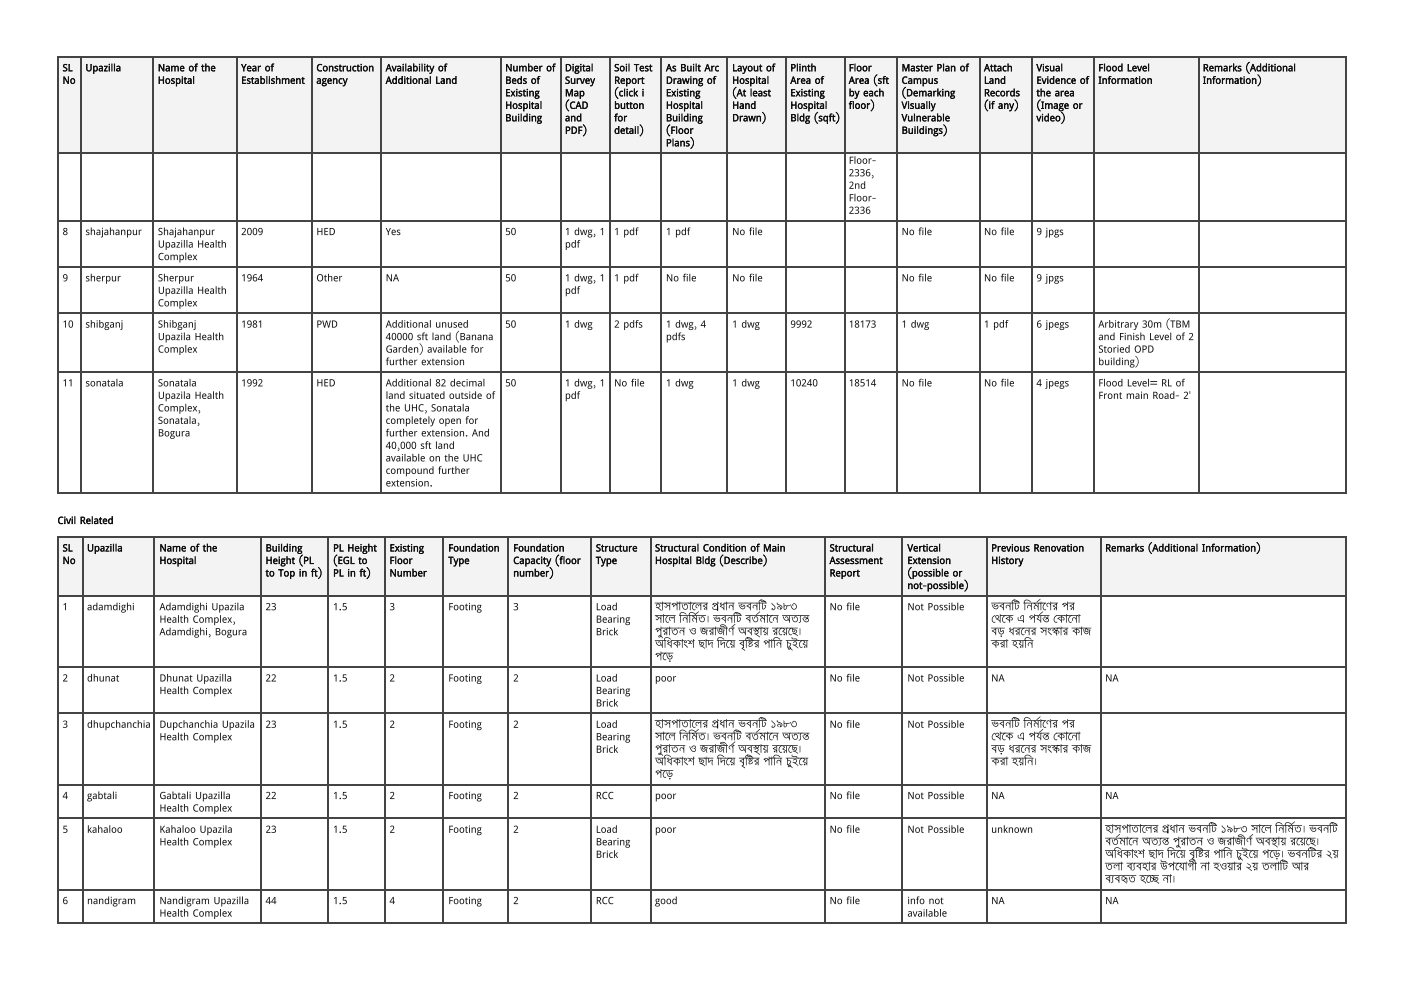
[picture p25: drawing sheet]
<svg xmlns="http://www.w3.org/2000/svg" width="297mm" height="210mm" viewBox="0 0 297 210" stroke-linecap="round" stroke-linejoin="round" font-family="sans-serif">
<defs><g id="words">
<g font-size="2.1" fill="#111">
<text x="13.2" y="15.1">SL</text>
<text x="13.2" y="17.7">No</text>
<text x="18.1" y="15.1">Upazilla</text>
<text x="33.4" y="15.1">Name of the</text>
<text x="33.4" y="17.7">Hospital</text>
<text x="51" y="15.1">Year of</text>
<text x="51" y="17.7">Establishment</text>
<text x="66.9" y="15.1">Construction</text>
<text x="66.9" y="17.7">agency</text>
<text x="81.6" y="15.1">Availability of</text>
<text x="81.6" y="17.7">Additional Land</text>
<text x="106.9" y="15.1">Number of</text>
<text x="106.9" y="17.7">Beds of</text>
<text x="119.5" y="15.1">Digital</text>
<text x="119.5" y="17.7">Survey</text>
<text x="129.9" y="15.1">Soil Test</text>
<text x="129.9" y="17.7">Report</text>
<text x="140.9" y="15.1">As Built Arc</text>
<text x="140.9" y="17.7">Drawing of</text>
<text x="154.9" y="15.1">Layout of</text>
<text x="154.9" y="17.7">Hospital</text>
<text x="167.2" y="15.1">Plinth</text>
<text x="167.2" y="17.7">Area of</text>
<text x="179.6" y="15.1">Floor</text>
<text x="179.6" y="17.7">Area (sft</text>
<text x="190.7" y="15.1">Master Plan of</text>
<text x="190.7" y="17.7">Campus</text>
<text x="208.2" y="15.1">Attach</text>
<text x="208.2" y="17.7">Land</text>
<text x="219.3" y="15.1">Visual</text>
<text x="219.3" y="17.7">Evidence of</text>
<text x="232.3" y="15.1">Flood Level</text>
<text x="232.3" y="17.7">Information</text>
<text x="254.4" y="15.1">Remarks (Additional</text>
<text x="254.4" y="17.7">Information)</text>
<text x="106.9" y="20.4">Existing</text>
<text x="106.9" y="23">Hospital</text>
<text x="119.5" y="20.4">Map</text>
<text x="119.5" y="23">(CAD</text>
<text x="129.9" y="20.4">(click i</text>
<text x="129.9" y="23">button</text>
<text x="140.9" y="20.4">Existing</text>
<text x="140.9" y="23">Hospital</text>
<text x="154.9" y="20.4">(At least</text>
<text x="154.9" y="23">Hand</text>
<text x="167.2" y="20.4">Existing</text>
<text x="167.2" y="23">Hospital</text>
<text x="179.6" y="20.4">by each</text>
<text x="179.6" y="23">floor)</text>
<text x="190.7" y="20.4">(Demarking</text>
<text x="190.7" y="23">Visually</text>
<text x="208.2" y="20.4">Records</text>
<text x="208.2" y="23">(if any)</text>
<text x="219.3" y="20.4">the area</text>
<text x="219.3" y="23">(Image or</text>
<text x="106.9" y="25.7">Building</text>
<text x="119.5" y="25.7">and</text>
<text x="119.5" y="28.3">PDF)</text>
<text x="129.9" y="25.7">for</text>
<text x="129.9" y="28.3">detail)</text>
<text x="140.9" y="25.7">Building</text>
<text x="140.9" y="28.3">(Floor</text>
<text x="154.9" y="25.7">Drawn)</text>
<text x="167.2" y="25.7">Bldg (sqft)</text>
<text x="190.7" y="25.7">Vulnerable</text>
<text x="190.7" y="28.3">Buildings)</text>
<text x="219.3" y="25.7">video)</text>
<text x="140.9" y="31">Plans)</text>
<text x="179.6" y="34.7">Floor-</text>
<text x="179.6" y="37.3">2336,</text>
<text x="179.6" y="40">2nd</text>
<text x="179.6" y="42.6">Floor-</text>
<text x="179.6" y="45.2">2336</text>
<text x="13.2" y="49.7">8</text>
<text x="18.1" y="49.7">shajahanpur</text>
<text x="33.4" y="49.7">Shajahanpur</text>
<text x="33.4" y="52.4">Upazilla Health</text>
<text x="51" y="49.7">2009</text>
<text x="66.9" y="49.7">HED</text>
<text x="81.6" y="49.7">Yes</text>
<text x="106.9" y="49.7">50</text>
<text x="119.5" y="49.7">1 dwg, 1</text>
<text x="119.5" y="52.4">pdf</text>
<text x="129.9" y="49.7">1 pdf</text>
<text x="140.9" y="49.7">1 pdf</text>
<text x="154.9" y="49.7">No file</text>
<text x="190.7" y="49.7">No file</text>
<text x="208.2" y="49.7">No file</text>
<text x="219.3" y="49.7">9 jpgs</text>
<text x="13.2" y="59.5">9</text>
<text x="18.1" y="59.5">sherpur</text>
<text x="33.4" y="55">Complex</text>
<text x="33.4" y="59.5">Sherpur</text>
<text x="51" y="59.5">1964</text>
<text x="66.9" y="59.5">Other</text>
<text x="81.6" y="59.5">NA</text>
<text x="106.9" y="59.5">50</text>
<text x="119.5" y="59.5">1 dwg, 1</text>
<text x="129.9" y="59.5">1 pdf</text>
<text x="140.9" y="59.5">No file</text>
<text x="154.9" y="59.5">No file</text>
<text x="190.7" y="59.5">No file</text>
<text x="208.2" y="59.5">No file</text>
<text x="219.3" y="59.5">9 jpgs</text>
<text x="33.4" y="62.2">Upazilla Health</text>
<text x="33.4" y="64.8">Complex</text>
<text x="119.5" y="62.2">pdf</text>
<text x="13.2" y="69.3">10</text>
<text x="18.1" y="69.3">shibganj</text>
<text x="33.4" y="69.3">Shibganj</text>
<text x="33.4" y="72">Upazila Health</text>
<text x="51" y="69.3">1981</text>
<text x="66.9" y="69.3">PWD</text>
<text x="81.6" y="69.3">Additional unused</text>
<text x="81.6" y="72">40000 sft land (Banana</text>
<text x="106.9" y="69.3">50</text>
<text x="119.5" y="69.3">1 dwg</text>
<text x="129.9" y="69.3">2 pdfs</text>
<text x="140.9" y="69.3">1 dwg, 4</text>
<text x="140.9" y="72">pdfs</text>
<text x="154.9" y="69.3">1 dwg</text>
<text x="167.2" y="69.3">9992</text>
<text x="179.6" y="69.3">18173</text>
<text x="190.7" y="69.3">1 dwg</text>
<text x="208.2" y="69.3">1 pdf</text>
<text x="219.3" y="69.3">6 jpegs</text>
<text x="232.3" y="69.3">Arbitrary 30m (TBM</text>
<text x="232.3" y="72">and Finish Level of 2</text>
<text x="33.4" y="74.6">Complex</text>
<text x="81.6" y="74.6">Garden) available for</text>
<text x="81.6" y="77.3">further extension</text>
<text x="232.3" y="74.6">Storied OPD</text>
<text x="232.3" y="77.3">building)</text>
<text x="13.2" y="81.8">11</text>
<text x="18.1" y="81.8">sonatala</text>
<text x="33.4" y="81.8">Sonatala</text>
<text x="51" y="81.8">1992</text>
<text x="66.9" y="81.8">HED</text>
<text x="81.6" y="81.8">Additional 82 decimal</text>
<text x="106.9" y="81.8">50</text>
<text x="119.5" y="81.8">1 dwg, 1</text>
<text x="129.9" y="81.8">No file</text>
<text x="140.9" y="81.8">1 dwg</text>
<text x="154.9" y="81.8">1 dwg</text>
<text x="167.2" y="81.8">10240</text>
<text x="179.6" y="81.8">18514</text>
<text x="190.7" y="81.8">No file</text>
<text x="208.2" y="81.8">No file</text>
<text x="219.3" y="81.8">4 jpegs</text>
<text x="232.3" y="81.8">Flood Level= RL of</text>
<text x="33.4" y="84.4">Upazila Health</text>
<text x="33.4" y="87">Complex,</text>
<text x="33.4" y="89.7">Sonatala,</text>
<text x="81.6" y="84.4">land situated outside of</text>
<text x="81.6" y="87">the UHC, Sonatala</text>
<text x="81.6" y="89.7">completely open for</text>
<text x="119.5" y="84.4">pdf</text>
<text x="232.3" y="84.4">Front main Road- 2'</text>
<text x="33.4" y="92.3">Bogura</text>
<text x="81.6" y="92.3">further extension. And</text>
<text x="81.6" y="95">40,000 sft land</text>
<text x="81.6" y="97.6">available on the UHC</text>
<text x="81.6" y="100.3">compound further</text>
<text x="81.6" y="102.9">extension.</text>
<text x="12.2" y="110.9">Civil Related</text>
<text x="13.2" y="116.7">SL</text>
<text x="13.2" y="119.3">No</text>
<text x="18.4" y="116.7">Upazilla</text>
<text x="33.7" y="116.7">Name of the</text>
<text x="33.7" y="119.3">Hospital</text>
<text x="56.2" y="116.7">Building</text>
<text x="56.2" y="119.3">Height (PL</text>
<text x="70.5" y="116.7">PL Height</text>
<text x="70.5" y="119.3">(EGL to</text>
<text x="82.4" y="116.7">Existing</text>
<text x="82.4" y="119.3">Floor</text>
<text x="94.8" y="116.7">Foundation</text>
<text x="94.8" y="119.3">Type</text>
<text x="108.6" y="116.7">Foundation</text>
<text x="108.6" y="119.3">Capacity (floor</text>
<text x="126" y="116.7">Structure</text>
<text x="126" y="119.3">Type</text>
<text x="138.6" y="116.7">Structural Condition of Main</text>
<text x="138.6" y="119.3">Hospital Bldg (Describe)</text>
<text x="175.5" y="116.7">Structural</text>
<text x="175.5" y="119.3">Assessment</text>
<text x="192" y="116.7">Vertical</text>
<text x="192" y="119.3">Extension</text>
<text x="209.7" y="116.7">Previous Renovation</text>
<text x="209.7" y="119.3">History</text>
<text x="233.8" y="116.7">Remarks (Additional Information)</text>
<text x="56.2" y="122">to Top in ft)</text>
<text x="70.5" y="122">PL in ft)</text>
<text x="82.4" y="122">Number</text>
<text x="108.6" y="122">number)</text>
<text x="175.5" y="122">Report</text>
<text x="192" y="122">(possible or</text>
<text x="192" y="124.6">not-possible)</text>
<text x="13.2" y="129.1">1</text>
<text x="18.4" y="129.1">adamdighi</text>
<text x="33.7" y="129.1">Adamdighi Upazila</text>
<text x="33.7" y="131.8">Health Complex,</text>
<text x="56.2" y="129.1">23</text>
<text x="70.5" y="129.1">1.5</text>
<text x="82.4" y="129.1">3</text>
<text x="94.8" y="129.1">Footing</text>
<text x="108.6" y="129.1">3</text>
<text x="126" y="129.1">Load</text>
<text x="126" y="131.8">Bearing</text>
<text x="138.6" y="129.1">হা সপা তা লে</text>
<text x="138.6" y="131.8">সা লে</text>
<text x="143.7" y="131.8">নি র্মি</text>
<text x="147.6" y="131.8">ত। ভবনটি</text>
<text x="148.5" y="129.1">র পধা ন ভবনটি</text>
<text x="150.6" y="129.1">্</text>
<text x="150.6" y="129.1">র</text>
<text x="157.7" y="131.8">বর্ত মা নে</text>
<text x="163" y="129.1">১৯৮৩</text>
<text x="165.5" y="131.8">অত্য</text>
<text x="169.7" y="131.8">ন</text>
<text x="169.7" y="131.8">্</text>
<text x="169.7" y="131.8">ত</text>
<text x="175.5" y="129.1">No file</text>
<text x="192" y="129.1">Not Possible</text>
<text x="209.7" y="129.1">ভবনটি</text>
<text x="209.7" y="131.8">থে</text>
<text x="211.9" y="131.8">কে</text>
<text x="215.1" y="131.8">এ পর্য ন কো</text>
<text x="216.5" y="129.1">নি র্মা</text>
<text x="220.5" y="129.1">ণে</text>
<text x="220.5" y="131.8">্</text>
<text x="220.5" y="131.8">ত</text>
<text x="222.6" y="129.1">র পর</text>
<text x="225.9" y="131.8">নো</text>
<text x="33.7" y="134.4">Adamdighi, Bogura</text>
<text x="126" y="134.4">Brick</text>
<text x="138.6" y="134.4">পু রাপু রাতন ও জরা জী র্ণ</text>
<text x="138.6" y="137.1">অধি কাং</text>
<text x="145.4" y="137.1">শ ছা দ দি য়ে</text>
<text x="156.1" y="134.4">অবস্থা</text>
<text x="156.3" y="137.1">বৃ ষ্টি র পা নি</text>
<text x="161.3" y="134.4">য় রয়ে</text>
<text x="166.2" y="137.1">চু ইয়ে</text>
<text x="166.7" y="134.4">ছে</text>
<text x="168.7" y="134.4">।</text>
<text x="209.7" y="134.4">বড় ধরনে</text>
<text x="209.7" y="137.1">করা</text>
<text x="214" y="137.1">হয়নি</text>
<text x="218" y="134.4">র সং</text>
<text x="222.4" y="134.4">স্কা</text>
<text x="224.7" y="134.4">র কা জ</text>
<text x="138.6" y="139.7">পড়ে</text>
<text x="13.2" y="144.2">2</text>
<text x="18.4" y="144.2">dhunat</text>
<text x="33.7" y="144.2">Dhunat Upazilla</text>
<text x="33.7" y="146.8">Health Complex</text>
<text x="56.2" y="144.2">22</text>
<text x="70.5" y="144.2">1.5</text>
<text x="82.4" y="144.2">2</text>
<text x="94.8" y="144.2">Footing</text>
<text x="108.6" y="144.2">2</text>
<text x="126" y="144.2">Load</text>
<text x="126" y="146.8">Bearing</text>
<text x="126" y="149.5">Brick</text>
<text x="138.6" y="144.2">poor</text>
<text x="175.5" y="144.2">No file</text>
<text x="192" y="144.2">Not Possible</text>
<text x="209.7" y="144.2">NA</text>
<text x="233.8" y="144.2">NA</text>
<text x="13.2" y="154">3</text>
<text x="18.4" y="154">dhupchanchia</text>
<text x="33.7" y="154">Dupchanchia Upazila</text>
<text x="56.2" y="154">23</text>
<text x="70.5" y="154">1.5</text>
<text x="82.4" y="154">2</text>
<text x="94.8" y="154">Footing</text>
<text x="108.6" y="154">2</text>
<text x="126" y="154">Load</text>
<text x="138.6" y="154">হা সপা তা লে</text>
<text x="148.5" y="154">র পধা ন ভবনটি</text>
<text x="150.6" y="154">্</text>
<text x="150.6" y="154">র</text>
<text x="163" y="154">১৯৮৩</text>
<text x="175.5" y="154">No file</text>
<text x="192" y="154">Not Possible</text>
<text x="209.7" y="154">ভবনটি</text>
<text x="216.5" y="154">নি র্মা</text>
<text x="220.5" y="154">ণে</text>
<text x="222.6" y="154">র পর</text>
<text x="33.7" y="156.6">Health Complex</text>
<text x="126" y="156.6">Bearing</text>
<text x="126" y="159.3">Brick</text>
<text x="138.6" y="156.6">সা লে</text>
<text x="138.6" y="159.3">পু রাপু রাতন ও জরা জী র্ণ</text>
<text x="138.6" y="161.9">অধি কাং</text>
<text x="143.7" y="156.6">নি র্মি</text>
<text x="145.4" y="161.9">শ ছা দ দি য়ে</text>
<text x="147.6" y="156.6">ত। ভবনটি</text>
<text x="156.1" y="159.3">অবস্থা</text>
<text x="156.3" y="161.9">বৃ ষ্টি র পা নি</text>
<text x="157.7" y="156.6">বর্ত মা নে</text>
<text x="161.3" y="159.3">য় রয়ে</text>
<text x="165.5" y="156.6">অত্য</text>
<text x="166.2" y="161.9">চু ইয়ে</text>
<text x="166.7" y="159.3">ছে</text>
<text x="168.7" y="159.3">।</text>
<text x="169.7" y="156.6">ন</text>
<text x="169.7" y="156.6">্</text>
<text x="169.7" y="156.6">ত</text>
<text x="209.7" y="156.6">থে</text>
<text x="209.7" y="159.3">বড় ধরনে</text>
<text x="209.7" y="161.9">করা</text>
<text x="211.9" y="156.6">কে</text>
<text x="214" y="161.9">হয়নি ।</text>
<text x="215.1" y="156.6">এ পর্য ন কো</text>
<text x="218" y="159.3">র সং</text>
<text x="220.5" y="156.6">্</text>
<text x="220.5" y="156.6">ত</text>
<text x="222.4" y="159.3">স্কা</text>
<text x="224.7" y="159.3">র কা জ</text>
<text x="225.9" y="156.6">নো</text>
<text x="138.6" y="164.6">পড়ে</text>
<text x="13.2" y="169.1">4</text>
<text x="18.4" y="169.1">gabtali</text>
<text x="33.7" y="169.1">Gabtali Upazilla</text>
<text x="33.7" y="171.7">Health Complex</text>
<text x="56.2" y="169.1">22</text>
<text x="70.5" y="169.1">1.5</text>
<text x="82.4" y="169.1">2</text>
<text x="94.8" y="169.1">Footing</text>
<text x="108.6" y="169.1">2</text>
<text x="126" y="169.1">RCC</text>
<text x="138.6" y="169.1">poor</text>
<text x="175.5" y="169.1">No file</text>
<text x="192" y="169.1">Not Possible</text>
<text x="209.7" y="169.1">NA</text>
<text x="233.8" y="169.1">NA</text>
<text x="13.2" y="176.2">5</text>
<text x="18.4" y="176.2">kahaloo</text>
<text x="33.7" y="176.2">Kahaloo Upazila</text>
<text x="33.7" y="178.9">Health Complex</text>
<text x="56.2" y="176.2">23</text>
<text x="70.5" y="176.2">1.5</text>
<text x="82.4" y="176.2">2</text>
<text x="94.8" y="176.2">Footing</text>
<text x="108.6" y="176.2">2</text>
<text x="126" y="176.2">Load</text>
<text x="126" y="178.9">Bearing</text>
<text x="138.6" y="176.2">poor</text>
<text x="175.5" y="176.2">No file</text>
<text x="192" y="176.2">Not Possible</text>
<text x="209.7" y="176.2">unknown</text>
<text x="233.8" y="176.2">হা সপা তা লে</text>
<text x="233.8" y="178.9">বর্ত মা নে</text>
<text x="241.6" y="178.9">অত্য</text>
<text x="243.8" y="176.2">র পধা ন ভবনটি</text>
<text x="245.8" y="178.9">ন পু রাপু রাতন ও জরা জী র্ণ</text>
<text x="245.8" y="178.9">্</text>
<text x="245.8" y="178.9">ত</text>
<text x="245.8" y="176.2">্</text>
<text x="245.8" y="176.2">র</text>
<text x="258.2" y="176.2">১৯৮৩ সা লে</text>
<text x="265.7" y="178.9">অবস্থা</text>
<text x="269.8" y="176.2">নি র্মি</text>
<text x="270.8" y="178.9">য় রয়ে</text>
<text x="273.7" y="176.2">ত। ভবনটি</text>
<text x="276.2" y="178.9">ছে</text>
<text x="278.3" y="178.9">।</text>
<text x="126" y="181.5">Brick</text>
<text x="233.8" y="181.5">অধি কাং</text>
<text x="233.8" y="184.2">তলা</text>
<text x="238.3" y="184.2">ব্য</text>
<text x="240.3" y="184.2">বহা র উপযো</text>
<text x="240.7" y="181.5">শ ছা দ দি য়ে</text>
<text x="251.2" y="184.2">গী</text>
<text x="251.6" y="181.5">বৃ ষ্টি র পা নি</text>
<text x="254" y="184.2">না</text>
<text x="256.7" y="184.2">হওয়া র ২য় তলা টি</text>
<text x="261.5" y="181.5">চু ইয়ে</text>
<text x="267" y="181.5">পড়ে</text>
<text x="270.8" y="181.5">। ভবনটি র ২য়</text>
<text x="273.3" y="184.2">আর</text>
<text x="13.2" y="191.3">6</text>
<text x="18.4" y="191.3">nandigram</text>
<text x="33.7" y="191.3">Nandigram Upazilla</text>
<text x="56.2" y="191.3">44</text>
<text x="70.5" y="191.3">1.5</text>
<text x="82.4" y="191.3">4</text>
<text x="94.8" y="191.3">Footing</text>
<text x="108.6" y="191.3">2</text>
<text x="126" y="191.3">RCC</text>
<text x="138.6" y="191.3">good</text>
<text x="175.5" y="191.3">No file</text>
<text x="192" y="191.3">info not</text>
<text x="209.7" y="191.3">NA</text>
<text x="233.8" y="186.8">ব্য</text>
<text x="233.8" y="191.3">NA</text>
<text x="235.7" y="186.8">বহত হচ্ছে</text>
<text x="237" y="186.8">ৃ</text>
<text x="245.9" y="186.8">না ।</text>
<text x="33.7" y="193.9">Health Complex</text>
<text x="192" y="193.9">available</text>
</g>
</g></defs>
<g fill="#eef4fb">
<path d="M12.4 12.2h4.8v20.3h-4.8z"/>
<path d="M17.2 12.2h15.3v20.3h-15.3z"/>
<path d="M32.5 12.2h17.5v20.3h-17.5z"/>
<path d="M50 12.2h15.9v20.3h-15.9z"/>
<path d="M65.9 12.2h14.8v20.3h-14.8z"/>
<path d="M80.7 12.2h25.1v20.3h-25.1z"/>
<path d="M105.8 12.2h12.7v20.3h-12.7z"/>
<path d="M118.5 12.2h10.6v20.3h-10.6z"/>
<path d="M129.1 12.2h10.9v20.3h-10.9z"/>
<path d="M140 12.2h14v20.3h-14z"/>
<path d="M154 12.2h12.2v20.3h-12.2z"/>
<path d="M166.2 12.2h12.4v20.3h-12.4z"/>
<path d="M178.6 12.2h11.1v20.3h-11.1z"/>
<path d="M189.7 12.2h17.5v20.3h-17.5z"/>
<path d="M207.2 12.2h11.1v20.3h-11.1z"/>
<path d="M218.3 12.2h13.2v20.3h-13.2z"/>
<path d="M231.5 12.2h22v20.3h-22z"/>
<path d="M253.5 12.2h31.5v20.3h-31.5z"/>
</g>
<g fill="none" stroke="#444" stroke-width=".26">
<path d="M12.2 12h272.8M12.3 11.9v92.6M17.1 11.9v92.6M32.4 11.9v92.6M50.1 11.9v92.6M66 11.9v92.6M80.6 11.9v92.6M106 11.9v92.6M118.7 11.9v92.6M129 11.9v92.6M139.8 11.9v92.6M153.9 11.9v92.6"/>
<path d="M166.3 11.9v92.6M178.7 11.9v92.6M189.8 11.9v92.6M207.3 11.9v92.6M218.4 11.9v92.6M231.4 11.9v92.6M253.6 11.9v92.6M284.8 11.9v92.6M12.2 32.4h272.8M12.2 46.7h272.8M12.2 56.5h272.8M12.2 66.3h272.8"/>
<path d="M12.2 78.7h272.8M12.2 104.4h272.8"/>
</g>
<g fill="#eef4fb">
<path d="M12.4 113.5h5.1v12.4h-5.1z"/>
<path d="M17.5 113.5h15.3v12.4h-15.3z"/>
<path d="M32.8 113.5h22.5v12.4h-22.5z"/>
<path d="M55.3 113.5h14.3v12.4h-14.3z"/>
<path d="M69.6 113.5h11.9v12.4h-11.9z"/>
<path d="M81.5 113.5h12.4v12.4h-12.4z"/>
<path d="M93.9 113.5h13.8v12.4h-13.8z"/>
<path d="M107.7 113.5h17.4v12.4h-17.4z"/>
<path d="M125.1 113.5h12.5v12.4h-12.5z"/>
<path d="M137.6 113.5h37v12.4h-37z"/>
<path d="M174.6 113.5h16.4v12.4h-16.4z"/>
<path d="M191 113.5h17.8v12.4h-17.8z"/>
<path d="M208.8 113.5h24v12.4h-24z"/>
<path d="M232.8 113.5h52.2v12.4h-52.2z"/>
</g>
<g fill="none" stroke="#444" stroke-width=".26">
<path d="M12.2 113.6h272.8M12.3 113.5v81.8M17.6 113.5v81.8M32.7 113.5v81.8M55.2 113.5v81.8M69.5 113.5v81.8M81.4 113.5v81.8M93.8 113.5v81.8M107.6 113.5v81.8M125 113.5v81.8M137.7 113.5v81.8M174.5 113.5v81.8"/>
<path d="M190.9 113.5v81.8M208.9 113.5v81.8M233 113.5v81.8M284.8 113.5v81.8M12.2 126.1h272.8M12.2 141.2h272.8M12.2 150.9h272.8M12.2 166h272.8M12.2 173.2h272.8M12.2 188.3h272.8M12.2 195.4h272.8"/>
</g>
<use href="#words"/>
</svg>
